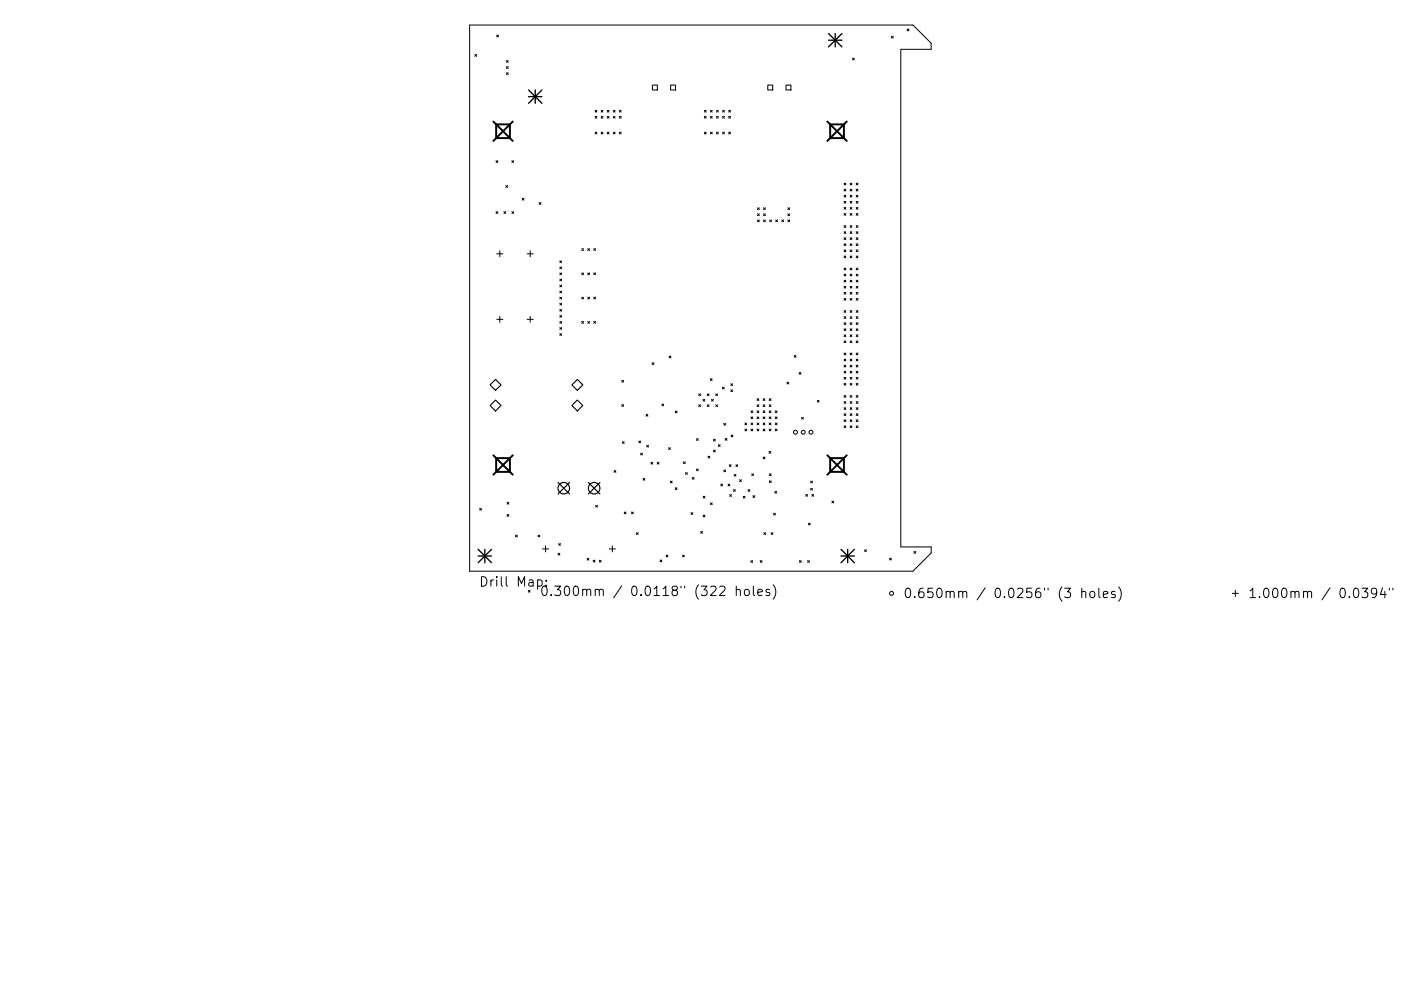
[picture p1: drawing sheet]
<svg xmlns="http://www.w3.org/2000/svg" width="297mm" height="210mm" viewBox="0 0 297 210" stroke-linecap="round" stroke-linejoin="round" font-family="sans-serif">
<defs><g id="words">
<g font-size="2.8">
<text x="101.5" y="125.1">Drill</text>
<text x="109.5" y="125.1">Map:</text>
<text x="114.4" y="127.1">0.300mm</text>
<text x="133.8" y="127.1">0.0118&quot;</text>
<text x="147.6" y="127.1">(322</text>
<text x="156.3" y="127.1">holes)</text>
<text x="191.4" y="127.5">0.650mm</text>
<text x="210.9" y="127.5">0.0256&quot;</text>
<text x="224.6" y="127.5">(3</text>
<text x="229.6" y="127.5">holes)</text>
<text x="264.6" y="127.5">1.000mm</text>
<text x="284" y="127.5">0.0394&quot;</text>
</g>
</g></defs>
<g fill="none" stroke="#000" stroke-width=".21">
<path d="M99.6 5.3h94l3.8 3.9v1.3h-6.4v105.5h6.4v1.3l-3.8 3.9h-94zM100.7 11.6l.4 .3M101.1 11.6l-.4 .3M105.3 7.4l.4 .4M105.7 7.4l-.4 .4M107.4 12.8l.4 .4M107.4 14.1l.4 .4M107.4 15.4l.4 .4M107.8 12.8l-.4 .4M107.8 14.1l-.4 .4M107.8 15.4l-.4 .4M138.3 18.1h1.1v1h-1.1z"/>
<path d="M142.2 18.1h1v1h-1zM162.8 18.1h1v1h-1zM166.6 18.1h1.1v1h-1.1zM180.8 12.3l.3 .4M181.1 12.3l-.3 .4M189 7.7l.4 .4M189.4 7.7l-.4 .4M192.3 6.1l.4 .4M192.7 6.1l-.4 .4M105.2 34.1l.4 .4M105.6 34.1l-.4 .4M107.2 39.4l.4 .4"/>
<path d="M107.6 39.4l-.4 .4M108.5 34.1l.4 .4M108.9 34.1l-.4 .4M126.2 23.4l.3 .4M126.2 24.7l.3 .4M126.2 28l.3 .4M126.5 23.4l-.3 .4M126.5 24.7l-.3 .4M126.5 28l-.3 .4M127.5 24.7l.3 .4M127.5 23.4l.3 .4M127.5 28l.3 .4"/>
<path d="M127.8 23.4l-.3 .4M127.8 24.7l-.3 .4M127.8 28l-.3 .4M128.7 24.7l.4 .4M128.7 23.4l.4 .4M128.7 28l.4 .4M129.1 24.7l-.4 .4M129.1 23.4l-.4 .4M129.1 28l-.4 .4M130 24.7l.4 .4M130 23.4l.4 .4M130 28l.4 .4"/>
<path d="M130.4 23.4l-.4 .4M130.4 24.7l-.4 .4M130.4 28l-.4 .4M131.3 23.4l.4 .4M131.3 24.7l.4 .4M131.3 28l.4 .4M131.7 23.4l-.4 .4M131.7 24.7l-.4 .4M131.7 28l-.4 .4M149.3 23.4l.4 .4M149.3 24.7l.4 .4M149.3 28l.4 .4"/>
<path d="M149.7 24.7l-.4 .4M149.7 28l-.4 .4M149.7 23.4l-.4 .4M150.6 24.7l.4 .4M150.6 23.4l.4 .4M150.6 28l.4 .4M151 23.4l-.4 .4M151 24.7l-.4 .4M151 28l-.4 .4M151.9 24.7l.4 .4M151.9 23.4l.4 .4M151.9 28l.4 .4"/>
<path d="M152.3 23.4l-.4 .4M152.3 24.7l-.4 .4M152.3 28l-.4 .4M153.2 24.7l.4 .4M153.2 23.4l.4 .4M153.2 28l.4 .4M153.6 23.4l-.4 .4M153.6 28l-.4 .4M153.6 24.7l-.4 .4M154.5 24.7l.4 .4M154.5 23.4l.4 .4M154.5 28l.4 .4"/>
<path d="M154.9 24.7l-.4 .4M154.9 28l-.4 .4M154.9 23.4l-.4 .4M179 38.9l.3 .3M179.3 38.9l-.3 .3M180.2 38.9l.4 .3M180.6 38.9l-.4 .3M181.5 38.9l.4 .3M181.9 38.9l-.4 .3M105.2 44.9l.4 .4M105.3 53.9h1.3M105.6 44.9l-.4 .4"/>
<path d="M106 53.2v1.3M106.9 44.9l.3 .4M107.2 44.9l-.3 .4M108.5 44.9l.4 .4M108.9 44.9l-.4 .4M110.7 42.1l.4 .4M111.1 42.1l-.4 .4M111.8 53.9h1.3M112.4 53.2v1.3M114.3 43l.4 .4M114.7 43l-.4 .4M118.7 55.3l.4 .4"/>
<path d="M118.7 56.6l.4 .4M118.7 57.9l.4 .4M118.7 59.2l.4 .4M119.1 55.3l-.4 .4M119.1 56.6l-.4 .4M119.1 57.9l-.4 .4M119.1 59.2l-.4 .4M123.3 52.8l.4 .3M123.3 57.9l.4 .4M123.7 52.8l-.4 .3M123.7 57.9l-.4 .4M124.6 52.8l.4 .3"/>
<path d="M124.6 57.9l.4 .4M125 52.8l-.4 .3M125 57.9l-.4 .4M125.9 52.7l.4 .4M125.9 57.9l.4 .4M126.3 52.7l-.4 .4M126.3 57.9l-.4 .4M160.6 44.1l.4 .4M160.6 45.4l.4 .4M160.6 46.7l.4 .3M161 44.1l-.4 .4M161 45.4l-.4 .4"/>
<path d="M161 46.7l-.4 .3M161.9 45.4l.4 .4M161.9 46.7l.4 .3M161.9 44.1l.4 .4M162.3 44.1l-.4 .4M162.3 45.4l-.4 .4M162.3 46.7l-.4 .3M163.2 46.7l.4 .3M163.6 46.7l-.4 .3M164.5 46.7l.4 .3M164.9 46.7l-.4 .3M165.8 46.7l.3 .3"/>
<path d="M166.1 46.7l-.3 .3M167 44.1l.4 .4M167 45.4l.4 .4M167 46.7l.4 .3M167.4 44.1l-.4 .4M167.4 45.4l-.4 .4M167.4 46.7l-.4 .3M179 47.9l.3 .4M179 40.1l.3 .4M179 41.4l.3 .4M179 42.7l.3 .4M179 44l.3 .4"/>
<path d="M179 45.3l.3 .4M179 49.2l.3 .3M179 50.4l.3 .4M179 51.7l.3 .4M179 53l.3 .4M179 54.3l.3 .4M179 56.9l.3 .4M179 58.2l.3 .4M179 59.5l.3 .3M179.3 53l-.3 .4M179.3 40.1l-.3 .4M179.3 41.4l-.3 .4"/>
<path d="M179.3 42.7l-.3 .4M179.3 44l-.3 .4M179.3 45.3l-.3 .4M179.3 47.9l-.3 .4M179.3 49.2l-.3 .3M179.3 50.4l-.3 .4M179.3 51.7l-.3 .4M179.3 54.3l-.3 .4M179.3 56.9l-.3 .4M179.3 58.2l-.3 .4M179.3 59.5l-.3 .3M180.2 40.1l.4 .4"/>
<path d="M180.2 41.4l.4 .4M180.2 44l.4 .4M180.2 45.3l.4 .4M180.2 50.4l.4 .4M180.2 51.7l.4 .4M180.2 53l.4 .4M180.2 54.3l.4 .4M180.2 58.2l.4 .4M180.2 59.5l.4 .3M180.2 42.7l.4 .4M180.2 47.9l.4 .4M180.2 49.2l.4 .3"/>
<path d="M180.2 56.9l.4 .4M180.6 51.7l-.4 .4M180.6 40.1l-.4 .4M180.6 41.4l-.4 .4M180.6 42.7l-.4 .4M180.6 44l-.4 .4M180.6 47.9l-.4 .4M180.6 49.2l-.4 .3M180.6 50.4l-.4 .4M180.6 53l-.4 .4M180.6 56.9l-.4 .4M180.6 58.2l-.4 .4"/>
<path d="M180.6 59.5l-.4 .3M180.6 45.3l-.4 .4M180.6 54.3l-.4 .4M181.5 41.4l.4 .4M181.5 42.7l.4 .4M181.5 45.3l.4 .4M181.5 47.9l.4 .4M181.5 51.7l.4 .4M181.5 53l.4 .4M181.5 54.3l.4 .4M181.5 59.5l.4 .3M181.5 40.1l.4 .4"/>
<path d="M181.5 44l.4 .4M181.5 49.2l.4 .3M181.5 50.4l.4 .4M181.5 58.2l.4 .4M181.5 56.9l.4 .4M181.9 59.5l-.4 .3M181.9 50.4l-.4 .4M181.9 40.1l-.4 .4M181.9 41.4l-.4 .4M181.9 42.7l-.4 .4M181.9 45.3l-.4 .4M181.9 47.9l-.4 .4"/>
<path d="M181.9 49.2l-.4 .3M181.9 51.7l-.4 .4M181.9 54.3l-.4 .4M181.9 56.9l-.4 .4M181.9 58.2l-.4 .4M181.9 44l-.4 .4M181.9 53l-.4 .4M105.3 67.8h1.3M106 67.1v1.3M111.8 67.8h1.3M112.4 67.1v1.3M118.7 61.8l.4 .3"/>
<path d="M118.7 60.5l.4 .4M118.7 63.1l.4 .3M118.7 64.3l.4 .4M118.7 65.6l.4 .4M118.7 66.9l.4 .4M118.7 68.2l.4 .4M118.7 69.5l.4 .4M118.7 70.8l.4 .4M119.1 61.8l-.4 .3M119.1 60.5l-.4 .4M119.1 63.1l-.4 .3M119.1 64.3l-.4 .4"/>
<path d="M119.1 65.6l-.4 .4M119.1 66.9l-.4 .4M119.1 68.2l-.4 .4M119.1 69.5l-.4 .4M119.1 70.8l-.4 .4M123.3 63.1l.4 .3M123.3 68.2l.4 .4M123.7 63.1l-.4 .3M123.7 68.2l-.4 .4M124.6 63.1l.4 .3M124.6 68.2l.4 .4M125 63.1l-.4 .3"/>
<path d="M125 68.2l-.4 .4M125.9 63l.4 .4M125.9 68.2l.4 .4M126.3 63l-.4 .4M126.3 68.2l-.4 .4M138.3 77l.4 .3M138.7 77l-.4 .3M141.9 75.5l.4 .4M142.3 75.5l-.4 .4M168.4 75.4l.4 .4M168.8 75.4l-.4 .4M169.4 79l.4 .4"/>
<path d="M169.8 79l-.4 .4M179 60.7l.3 .4M179 62l.3 .4M179 63.3l.3 .4M179 65.9l.3 .4M179 67.2l.3 .4M179 68.5l.3 .4M179 69.8l.3 .3M179 71l.3 .4M179 72.3l.3 .4M179 74.9l.3 .4M179 76.2l.3 .4"/>
<path d="M179 77.5l.3 .4M179 78.8l.3 .4M179.3 62l-.3 .4M179.3 60.7l-.3 .4M179.3 63.3l-.3 .4M179.3 65.9l-.3 .4M179.3 67.2l-.3 .4M179.3 68.5l-.3 .4M179.3 69.8l-.3 .3M179.3 71l-.3 .4M179.3 72.3l-.3 .4M179.3 74.9l-.3 .4"/>
<path d="M179.3 76.2l-.3 .4M179.3 77.5l-.3 .4M179.3 78.8l-.3 .4M180.2 60.7l.4 .4M180.2 63.3l.4 .4M180.2 67.2l.4 .4M180.2 69.8l.4 .3M180.2 71l.4 .4M180.2 72.3l.4 .4M180.2 76.2l.4 .4M180.2 77.5l.4 .4M180.2 78.8l.4 .4"/>
<path d="M180.2 62l.4 .4M180.2 65.9l.4 .4M180.2 68.5l.4 .4M180.2 74.9l.4 .4M180.6 60.7l-.4 .4M180.6 62l-.4 .4M180.6 65.9l-.4 .4M180.6 67.2l-.4 .4M180.6 68.5l-.4 .4M180.6 69.8l-.4 .3M180.6 71l-.4 .4M180.6 74.9l-.4 .4"/>
<path d="M180.6 76.2l-.4 .4M180.6 77.5l-.4 .4M180.6 78.8l-.4 .4M180.6 63.3l-.4 .4M180.6 72.3l-.4 .4M181.5 60.7l.4 .4M181.5 62l.4 .4M181.5 65.9l.4 .4M181.5 68.5l.4 .4M181.5 71l.4 .4M181.5 72.3l.4 .4M181.5 74.9l.4 .4"/>
<path d="M181.5 77.5l.4 .4M181.5 78.8l.4 .4M181.5 63.3l.4 .4M181.5 67.2l.4 .4M181.5 69.8l.4 .3M181.5 76.2l.4 .4M181.9 60.7l-.4 .4M181.9 63.3l-.4 .4M181.9 65.9l-.4 .4M181.9 67.2l-.4 .4M181.9 68.5l-.4 .4M181.9 69.8l-.4 .3"/>
<path d="M181.9 72.3l-.4 .4M181.9 74.9l-.4 .4M181.9 76.2l-.4 .4M181.9 77.5l-.4 .4M181.9 78.8l-.4 .4M181.9 62l-.4 .4M181.9 71l-.4 .4M130.2 99.8l.4 .4M130.6 99.8l-.4 .4M131.8 80.7l.4 .4M131.8 85.8l.4 .4M132 93.7l.3 .4"/>
<path d="M132.2 80.7l-.4 .4M132.2 85.8l-.4 .4M132.3 93.7l-.3 .4M135.4 93.6l.4 .4M135.8 93.6l-.4 .4M135.8 96.1l.4 .4M136.2 96.1l-.4 .4M137 87.9l.4 .4M137.1 94.5l.4 .4M137.4 87.9l-.4 .4M137.5 94.5l-.4 .4M138 98.1l.4 .4"/>
<path d="M138.4 98.1l-.4 .4M139.3 98.1l.4 .4M139.7 98.1l-.4 .4M140.3 85.7l.4 .4M140.7 85.7l-.4 .4M141.7 95l.4 .4M142.1 95l-.4 .4M143.2 87.2l.4 .4M143.6 87.2l-.4 .4M144.9 98l.4 .4M145.3 98l-.4 .4M147.7 93.1l.4 .3"/>
<path d="M147.7 99.5l.4 .4M148.1 93.1l-.4 .3M148.1 99.5l-.4 .4M148.1 83.6l.4 .3M148.1 85.9l.4 .4M148.5 83.6l-.4 .3M148.5 85.9l-.4 .4M149 84.7l.4 .4M149.4 84.7l-.4 .4M149.9 83.6l.4 .3M149.9 85.9l.4 .4M150.1 96.8l.4 .4"/>
<path d="M150.3 83.6l-.4 .3M150.3 85.9l-.4 .4M150.5 96.8l-.4 .4M150.6 80.3l.4 .4M150.9 84.7l.3 .4M151 80.3l-.4 .4M151.2 84.7l-.3 .4M151.3 95.5l.4 .4M151.3 93.2l.4 .4M151.7 93.2l-.4 .4M151.7 95.5l-.4 .4M151.8 83.6l.3 .3"/>
<path d="M151.8 85.9l.3 .4M152.1 83.6l-.3 .3M152.1 85.9l-.3 .4M152.3 94.3l.4 .4M152.7 94.3l-.4 .4M153.2 82.1l.4 .4M153.5 89.8l.3 .4M153.5 99.7l.3 .4M153.6 82.1l-.4 .4M153.7 93l.4 .4M153.8 89.8l-.3 .4M153.8 99.7l-.3 .4"/>
<path d="M154.1 93l-.4 .4M154.6 98.6l.4 .4M154.9 81.4l.4 .4M154.9 82.7l.4 .4M155 98.6l-.4 .4M155 92.3l.4 .4M155.3 81.4l-.4 .4M155.3 82.7l-.4 .4M155.4 92.3l-.4 .4M156 98.6l.4 .4M156.4 98.6l-.4 .4M157.9 89.7l.4 .4"/>
<path d="M157.9 91l.4 .4M158.3 89.7l-.4 .4M158.3 91l-.4 .4M159.2 91l.4 .4M159.2 87.2l.4 .4M159.2 88.5l.4 .3M159.2 89.7l.4 .4M159.6 88.5l-.4 .3M159.6 89.7l-.4 .4M159.6 87.2l-.4 .4M159.6 91l-.4 .4M160.5 88.5l.4 .3"/>
<path d="M160.5 89.7l.4 .4M160.5 91l.4 .4M160.5 84.6l.4 .4M160.5 85.9l.4 .4M160.5 87.2l.4 .4M160.9 87.2l-.4 .4M160.9 88.5l-.4 .3M160.9 85.9l-.4 .4M160.9 89.7l-.4 .4M160.9 84.6l-.4 .4M160.9 91l-.4 .4M161.8 89.7l.4 .4"/>
<path d="M161.8 91l.4 .4M161.8 85.9l.4 .4M161.8 87.2l.4 .4M161.8 88.5l.4 .3M161.8 84.6l.4 .4M161.8 97l.4 .4M162.2 85.9l-.4 .4M162.2 87.2l-.4 .4M162.2 84.6l-.4 .4M162.2 88.5l-.4 .3M162.2 89.7l-.4 .4M162.2 91l-.4 .4"/>
<path d="M162.2 97l-.4 .4M163 95.8l.4 .4M163.1 87.2l.4 .4M163.1 88.5l.4 .3M163.1 89.7l.4 .4M163.1 85.9l.4 .4M163.1 84.6l.4 .4M163.1 91l.4 .4M163.4 95.8l-.4 .4M163.5 84.6l-.4 .4M163.5 85.9l-.4 .4M163.5 87.2l-.4 .4"/>
<path d="M163.5 88.5l-.4 .3M163.5 89.7l-.4 .4M163.5 91l-.4 .4M164.4 88.5l.4 .3M164.4 89.7l.4 .4M164.4 91l.4 .4M164.4 87.2l.4 .4M164.8 87.2l-.4 .4M164.8 88.5l-.4 .3M164.8 89.7l-.4 .4M164.8 91l-.4 .4M166.8 81.1l.4 .4"/>
<path d="M167.2 81.1l-.4 .4M169.9 88.5l.4 .4M170.3 88.5l-.4 .4M173.3 84.9l.4 .4M173.7 84.9l-.4 .4M179 80.1l.3 .3M179 81.3l.3 .4M179 83.9l.3 .4M179 85.2l.3 .4M179 86.5l.3 .4M179 87.8l.3 .4M179 89.1l.3 .4"/>
<path d="M179 90.4l.3 .3M179.3 83.9l-.3 .4M179.3 80.1l-.3 .3M179.3 81.3l-.3 .4M179.3 85.2l-.3 .4M179.3 86.5l-.3 .4M179.3 87.8l-.3 .4M179.3 89.1l-.3 .4M179.3 90.4l-.3 .3M180.2 80.1l.4 .3M180.2 85.2l.4 .4M180.2 86.5l.4 .4"/>
<path d="M180.2 89.1l.4 .4M180.2 90.4l.4 .3M180.2 81.3l.4 .4M180.2 83.9l.4 .4M180.2 87.8l.4 .4M180.6 80.1l-.4 .3M180.6 83.9l-.4 .4M180.6 85.2l-.4 .4M180.6 86.5l-.4 .4M180.6 87.8l-.4 .4M180.6 89.1l-.4 .4M180.6 81.3l-.4 .4"/>
<path d="M180.6 90.4l-.4 .3M181.5 80.1l.4 .3M181.5 81.3l.4 .4M181.5 83.9l.4 .4M181.5 86.5l.4 .4M181.5 87.8l.4 .4M181.5 90.4l.4 .3M181.5 85.2l.4 .4M181.5 89.1l.4 .4M181.9 81.3l-.4 .4M181.9 83.9l-.4 .4M181.9 85.2l-.4 .4"/>
<path d="M181.9 86.5l-.4 .4M181.9 87.8l-.4 .4M181.9 80.1l-.4 .3M181.9 89.1l-.4 .4M181.9 90.4l-.4 .3M101.7 107.9l.4 .3M102.1 107.9l-.4 .3M107.5 106.6l.4 .4M107.5 109.2l.4 .3M107.9 106.6l-.4 .4M107.9 109.2l-.4 .3M109.3 113.5l.4 .4"/>
<path d="M109.7 113.5l-.4 .4M114.1 113.5l.3 .4M114.4 113.5l-.3 .4M115 116.5h1.3M115.7 115.8v1.3M118.3 117.4l.4 .4M118.4 115.3l.4 .4M118.7 117.4l-.4 .4M118.8 115.3l-.4 .4M124.5 118.5l.4 .3M124.9 118.5l-.4 .3M125.8 118.9l.3 .3"/>
<path d="M126.1 118.9l-.3 .3M126.3 107.2l.4 .4M126.7 107.2l-.4 .4M127.1 118.9l.4 .4M127.5 118.9l-.4 .4M129.2 116.5h1.3M129.8 115.8v1.3M132.3 108.6l.4 .4M132.7 108.6l-.4 .4M133.9 108.6l.4 .4M134.3 108.6l-.4 .4M134.9 113l.4 .4"/>
<path d="M135.3 113l-.4 .4M136.3 101.5l.4 .4M136.7 101.5l-.4 .4M139.9 118.8l.4 .4M140.3 118.8l-.4 .4M141.2 117.8l.4 .4M141.6 117.8l-.4 .4M142.1 102.1l.4 .4M142.5 102.1l-.4 .4M143.2 103.5l.3 .4M143.5 103.5l-.3 .4M144.7 117.8l.4 .4"/>
<path d="M145.1 117.8l-.4 .4M145.3 100.3l.4 .4M145.7 100.3l-.4 .4M146.5 108.8l.4 .4M146.8 101.3l.3 .4M146.9 108.8l-.4 .4M147.1 101.3l-.3 .4M148.6 112.8l.4 .3M149 112.8l-.4 .3M149.1 105.3l.4 .4M149.1 109.3l.4 .4M149.5 105.3l-.4 .4"/>
<path d="M149.5 109.3l-.4 .4M150.6 106.7l.4 .4M151 106.7l-.4 .4M152.8 102.7l.4 .4M153.2 102.7l-.4 .4M154.4 102.7l.3 .4M154.7 104.9l.4 .4M154.7 102.7l-.3 .4M155.1 104.9l-.4 .4M155.5 103.9l.4 .4M155.6 100.7l.4 .3M155.9 103.9l-.4 .4"/>
<path d="M156 100.7l-.4 .3M156.8 101.8l.4 .4M157.2 101.8l-.4 .4M157.6 105.3l.4 .4M158 105.3l-.4 .4M158.6 103.9l.4 .4M159 103.9l-.4 .4M159.2 118.9l.4 .4M159.4 100.5l.4 .4M159.6 118.9l-.4 .4M159.6 105.2l.4 .3M159.8 100.5l-.4 .4"/>
<path d="M160 105.2l-.4 .3M161.2 118.9l.4 .4M161.6 118.9l-.4 .4M162 113l.3 .4M162.3 113l-.3 .4M163.1 100.5l.4 .4M163.1 102l.4 .4M163.5 100.5l-.4 .4M163.5 113l.4 .4M163.5 102l-.4 .4M163.9 113l-.4 .4M164 108.9l.4 .4"/>
<path d="M164.3 104.3l.4 .3M164.4 108.9l-.4 .4M164.7 104.3l-.4 .3M169.5 118.9l.4 .4M169.9 118.9l-.4 .4M170.8 104.9l.4 .4M171.2 104.9l-.4 .4M171.2 118.9l.4 .4M171.4 111l.4 .4M171.6 118.9l-.4 .4M171.8 111l-.4 .4M171.9 103.6l.4 .4"/>
<path d="M171.9 102.1l.4 .4M172.1 104.9l.4 .4M172.3 102.1l-.4 .4M172.3 103.6l-.4 .4M172.5 104.9l-.4 .4M176.4 106.3l.4 .4M176.8 106.3l-.4 .4M183.3 116.6l.4 .4M183.7 116.6l-.4 .4M188.6 118.4l.4 .4M189 118.4l-.4 .4M193.8 117l.3 .4"/>
<path d="M194.1 117l-.3 .4M107.3 122.4v1.7l.3 .3M126.2 125.2a.5 .5 0 0 1 .9 .1v1.1M127.1 125.3l.2-.3 .5 .1 .1 1.3M131.8 124.3l-1.7 2.5M144.4 124.4v.3M145.2 124.4v.3M203.3 125.7l.2-.2 .5 .1 .1 1.2M204.1 125.7l.3-.2 .5 .1 .1 1.2M208.9 124.7l-1.7 2.6M221.5 124.8v.4M222.2 124.8v.4"/>
<path d="M261.3 125.9h1.3M261.9 125.2v1.3M276.4 125.7a.5 .5 0 0 1 .8 0v1.1M277.2 125.7l.3-.2 .5 .1 .1 1.2M282 124.7l-1.7 2.6M294.6 124.8v.4M295.3 124.8v.4"/>
<circle cx="168.7" cy="91.7" r=".42"/>
<circle cx="170.3" cy="91.7" r=".42"/>
<circle cx="171.9" cy="91.7" r=".42"/>
<circle cx="189" cy="125.9" r=".42"/>
</g>
<path d="M103.9 86l1.2-1.1 1.1 1.1-1.1 1.2zM105.1 80.5l1.1 1.2-1.1 1.1-1.2-1.1zM121.3 86l1.1-1.1 1.2 1.1-1.2 1.2zM122.4 80.5l1.2 1.2-1.2 1.1-1.1-1.1z" fill="none" stroke="#000" stroke-width=".23"/>
<g fill="none" stroke="#000" stroke-width=".24">
<path d="M118.3 102.4l2.5 2.4M120.8 102.4l-2.5 2.4M124.7 102.4l2.5 2.4M127.2 102.4l-2.5 2.4"/>
<circle cx="119.5" cy="103.6" r="1.22"/>
<circle cx="126" cy="103.6" r="1.22"/>
</g>
<g fill="none" stroke="#000" stroke-width=".28">
<path d="M112.1 19.1l2.8 2.8M113.5 19.1v2.8M114.9 19.1l-2.8 2.8M175.7 7.1l2.8 2.8M175.7 8.5h2.8M177.1 7.1v2.8M178.5 7.1l-2.8 2.8M112.1 20.5h2.8M101.4 116.6l2.8 2.8M101.4 118h2.8M102.8 116.6v2.8M104.2 116.6l-2.8 2.8"/>
<path d="M178.3 118h2.8M178.3 116.6l2.8 2.8M179.7 116.6v2.8M181.1 116.6l-2.8 2.8"/>
</g>
<path d="M104.6 25.8l4.1 4.1M105.2 26.4h2.9v2.9h-2.9zM108.7 25.8l-4.1 4.1M175.4 25.8l4.1 4.1M176 26.4h2.9v2.9h-2.9zM179.5 25.8l-4.1 4.1M104.6 96.6l4.1 4.1M105.2 97.2h2.9v2.9h-2.9zM108.7 96.6l-4.1 4.1M175.4 96.6l4.1 4.1M176 97.2h2.9v2.9h-2.9zM179.5 96.6l-4.1 4.1" fill="none" stroke="#000" stroke-width=".41"/>
<use href="#words"/>
</svg>
